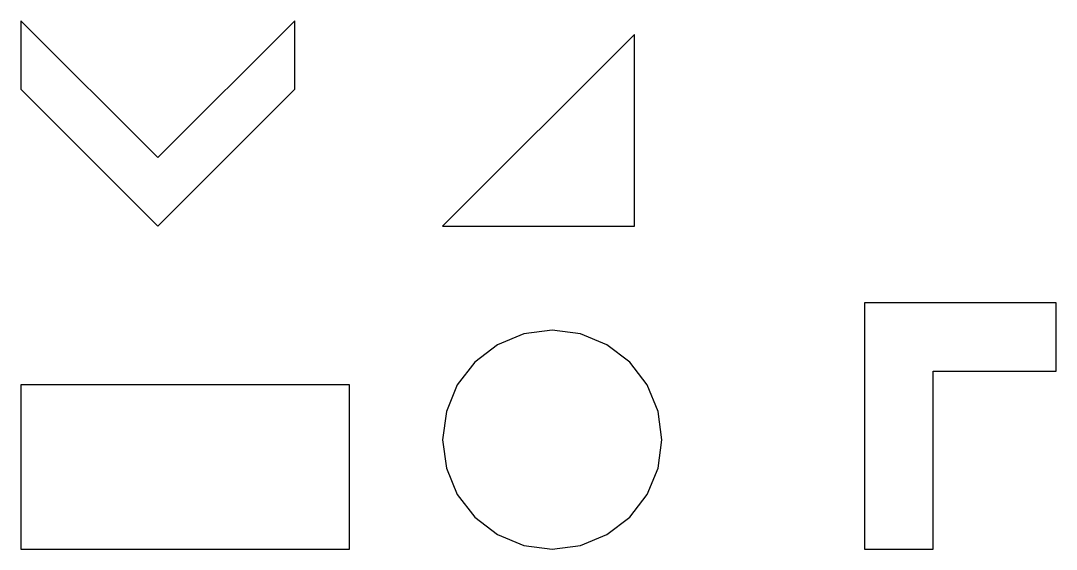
# Model space of a CAD drawing. Header units: millimetres. Extents: x 0 to 756, y 0 to 386.
import ezdxf

# ---------------------------------------------------------------- set-up
doc = ezdxf.new("R2010")
doc.units = ezdxf.units.MM
for name, color, linetype in [('PART001', 7, 'Continuous'), ('PART002', 7, 'Continuous'), ('PART003', 7, 'Continuous'), ('PART004', 7, 'Continuous'), ('PART005', 7, 'Continuous')]:
    doc.layers.add(name, color=color, linetype=linetype)

msp = doc.modelspace()

# ---------------------------------------------------------------- linework, layer by layer
at = {"layer": 'PART001'}
msp.add_lwpolyline([(240, 120), (0, 120), (0, 0), (240, 0)], close=True, dxfattribs=at)
at = {"layer": 'PART002'}
msp.add_lwpolyline([(468, 80), (465.27, 100.71), (457.28, 120), (444.57, 136.57), (428, 149.28), (408.71, 157.27), (388, 160), (367.29, 157.27), (348, 149.28), (331.43, 136.57), (318.72, 120), (310.73, 100.71), (308, 80), (310.73, 59.29), (318.72, 40), (331.43, 23.43), (348, 10.72), (367.29, 2.73), (388, 0), (408.71, 2.73), (428, 10.72), (444.57, 23.43), (457.28, 40), (465.27, 59.29)], close=True, dxfattribs=at)
at = {"layer": 'PART003'}
msp.add_lwpolyline([(616, 180), (616, 0), (666, 0), (666, 130), (756, 130), (756, 180)], close=True, dxfattribs=at)
at = {"layer": 'PART004'}
msp.add_lwpolyline([(200, 386), (100, 286), (0, 386), (0, 336), (100, 236), (200, 336)], close=True, dxfattribs=at)
at = {"layer": 'PART005'}
msp.add_lwpolyline([(448, 236), (448, 376), (308, 236)], close=True, dxfattribs=at)

doc.saveas('drawing.dxf')
